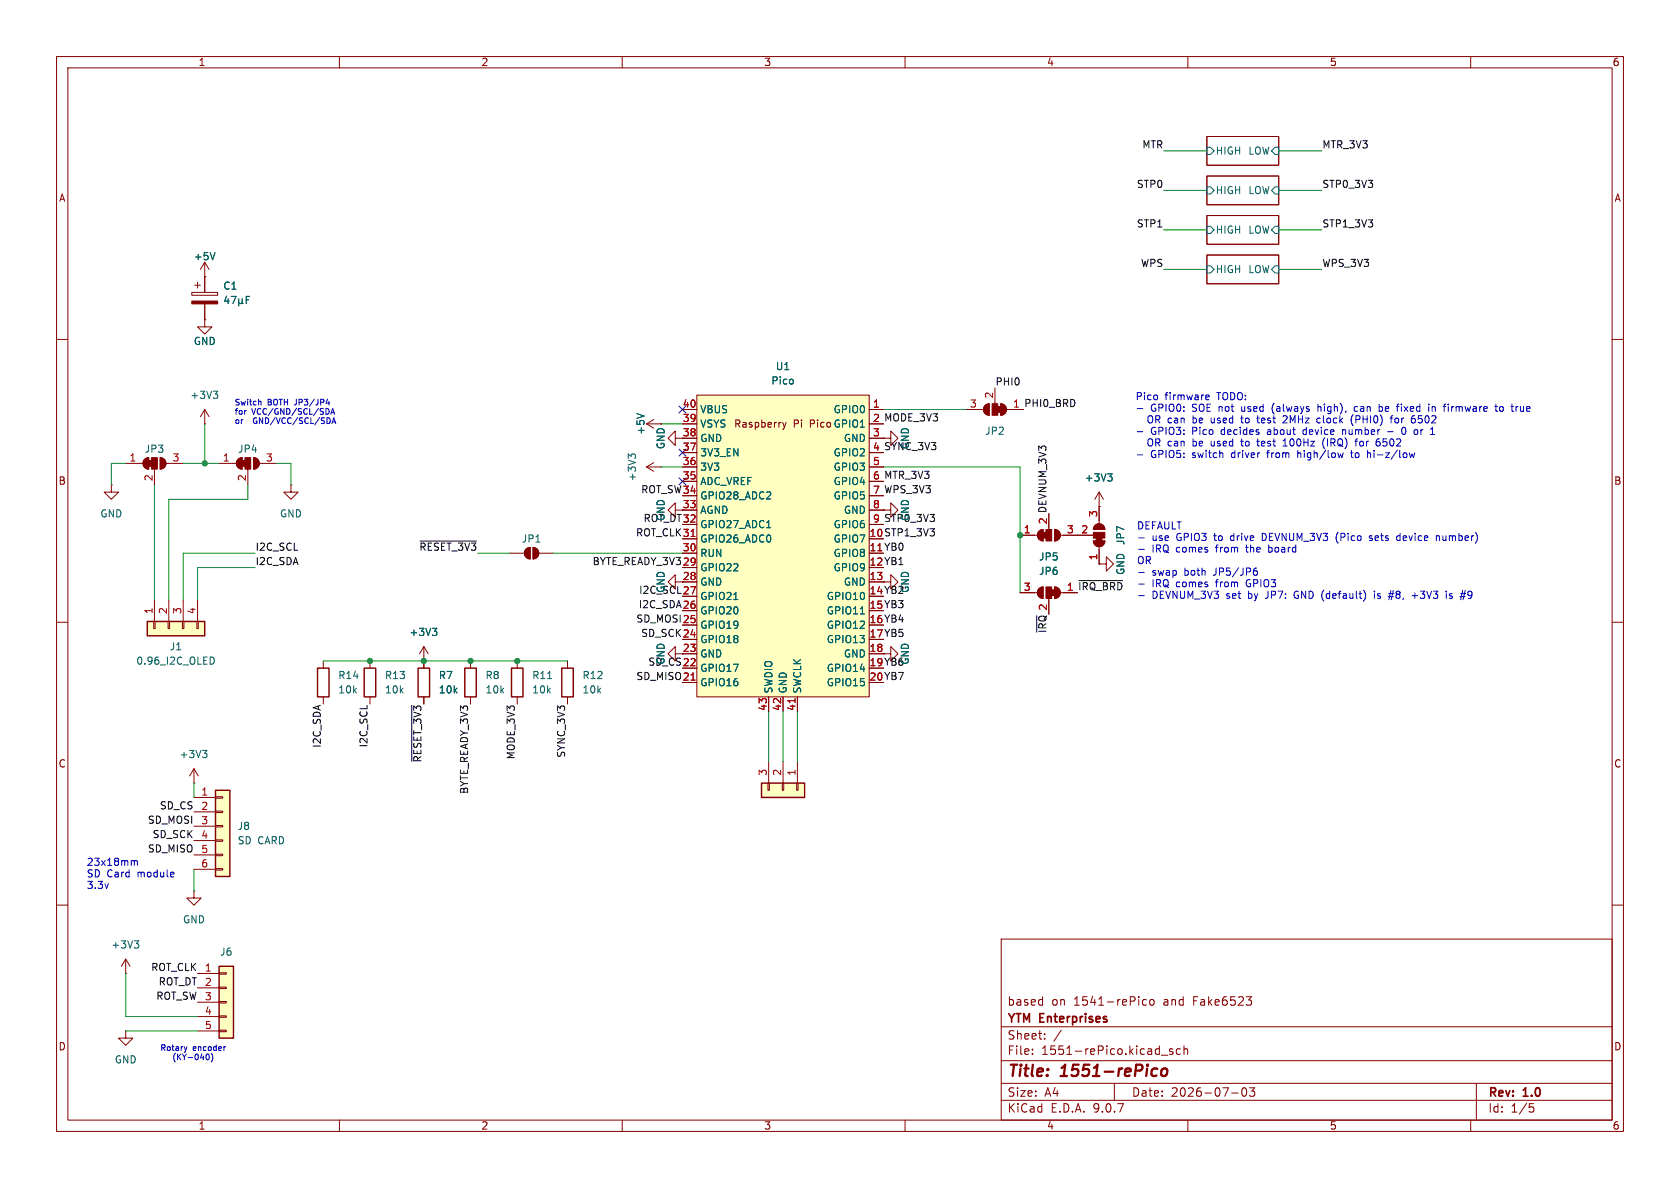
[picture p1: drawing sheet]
<svg xmlns="http://www.w3.org/2000/svg" width="297mm" height="210mm" viewBox="0 0 297 210" stroke-linecap="round" stroke-linejoin="round" font-family="sans-serif">
<defs><g id="words">
<g font-size="2.8" fill="#840000">
<text x="178" y="190.9">Title:</text>
<text x="187.7" y="190.9">1551-rePico</text>
</g>
<g font-size="2.1" fill="#840000">
<text x="178" y="178">based</text>
<text x="185.9" y="178">on</text>
<text x="189.9" y="178">1541-rePico</text>
<text x="205.8" y="178">and</text>
<text x="211.2" y="178">Fake6523</text>
<text x="178" y="184">Sheet:</text>
<text x="178" y="181.2">YTM</text>
<text x="183.9" y="181.2">Enterprises</text>
<text x="178" y="186.7">File:</text>
<text x="184.1" y="186.7">1551-rePico.kicad_sch</text>
<text x="178" y="196.9">KiCad</text>
<text x="178" y="194.1">Size:</text>
<text x="184.7" y="194.1">A4</text>
<text x="185.7" y="196.9">E.D.A.</text>
<text x="193.3" y="196.9">9.0.7</text>
<text x="200" y="194.1">Date:</text>
<text x="207" y="194.1">2026-07-03</text>
<text x="263" y="194.3">Rev:</text>
<text x="263" y="196.9">Id:</text>
<text x="267.1" y="196.9">1/5</text>
<text x="269.4" y="194.3">1.0</text>
</g>
<g font-size="1.8" fill="#840000">
<text x="35" y="11.9">1</text>
<text x="85" y="11.9">2</text>
<text x="135" y="11.9">3</text>
<text x="185" y="11.9">4</text>
<text x="235" y="11.9">5</text>
<text x="285" y="11.9">6</text>
<text x="10.3" y="35.9">A</text>
<text x="285.3" y="35.9">A</text>
<text x="129.7" y="75.8">Raspberry</text>
<text x="140.2" y="75.8">Pi</text>
<text x="143.3" y="75.8">Pico GPIO1</text>
<text x="154.2" y="74.7">2 MODE_3V3</text>
<text x="154.2" y="79.8">4 SYNC_3V3</text>
<text x="10.3" y="85.9">B</text>
<text x="120.6" y="89.9">33</text>
<text x="285.3" y="85.9">B</text>
<text x="153.6" y="95">10 STP1_3V3</text>
<text x="185.2" y="92.8" transform="rotate(-90 185.2 92.8)">2 DEVNUM_3V3</text>
<text x="153.6" y="100.1">12 YB1</text>
<text x="120.6" y="102.6">28</text>
<text x="153.6" y="105.2">14 YB2</text>
<text x="153.6" y="107.7">15 YB3</text>
<text x="153.6" y="110.2">16 YB4</text>
<text x="153.6" y="112.8">17 YB5</text>
<text x="120.6" y="115.3">23</text>
<text x="153.6" y="117.9">19 YB6</text>
<text x="153.6" y="120.4">20 YB7</text>
<text x="10.3" y="135.9">C</text>
<text x="74.6" y="134.9" transform="rotate(-90 74.6 134.9)">~{RESET_3V3}</text>
<text x="285.3" y="135.9">C</text>
<text x="10.3" y="185.9">D</text>
<text x="285.3" y="185.9">D</text>
<text x="35" y="199.9">1</text>
<text x="85" y="199.9">2</text>
<text x="135" y="199.9">3</text>
<text x="185" y="199.9">4</text>
<text x="235" y="199.9">5</text>
<text x="285" y="199.9">6</text>
</g>
<g font-size="1.8" fill="#0f0f0f">
<text x="201.8" y="26.3">MTR</text>
<text x="233.7" y="26.3">MTR_3V3</text>
<text x="200.9" y="33.3">STP0</text>
<text x="233.7" y="33.3">STP0_3V3</text>
<text x="200.9" y="40.3">STP1</text>
<text x="233.7" y="40.3">STP1_3V3</text>
<text x="201.6" y="47.3">WPS</text>
<text x="233.7" y="47.3">WPS_3V3</text>
<text x="175.9" y="68.2">PHI0</text>
<text x="179" y="72.1">1 PHI0_BRD</text>
<text x="113.3" y="87.3">ROT_SW34</text>
<text x="154.2" y="84.8">6 MTR_3V3</text>
<text x="154.2" y="87.4">7 WPS_3V3</text>
<text x="112.3" y="94.9">ROT_CLK31</text>
<text x="113.7" y="92.4">ROT_DT32</text>
<text x="154.2" y="92.5">9 STP0_3V3</text>
<text x="45.1" y="100">I2C_SDA</text>
<text x="45.1" y="97.4">I2C_SCL</text>
<text x="74" y="97.4">~{RESET_3V3}</text>
<text x="104.7" y="100">BYTE_READY_3V329</text>
<text x="112.8" y="107.6">I2C_SDA 26</text>
<text x="112.9" y="105.1">I2C_SCL 27</text>
<text x="188.5" y="104.5">1 ~{IRQ_BRD}</text>
<text x="112.4" y="110.1">SD_MOSI25</text>
<text x="113.3" y="112.7">SD_SCK24</text>
<text x="185.1" y="112" transform="rotate(-90 185.1 112)">~{IRQ}</text>
<text x="114.5" y="117.8">SD_CS22</text>
<text x="112.4" y="120.3">SD_MISO21</text>
<text x="56.8" y="132.3" transform="rotate(-90 56.8 132.3)">I2C_SDA</text>
<text x="65.1" y="132.2" transform="rotate(-90 65.1 132.2)">I2C_SCL</text>
<text x="91.1" y="134.3" transform="rotate(-90 91.1 134.3)">MODE_3V3</text>
<text x="100" y="134" transform="rotate(-90 100 134)">SYNC_3V3</text>
<text x="28.2" y="143.2">SD_CS</text>
<text x="82.8" y="140.4" transform="rotate(-90 82.8 140.4)">BYTE_READY_3V3</text>
<text x="26" y="145.7">SD_MOSI</text>
<text x="26.9" y="148.2">SD_SCK</text>
<text x="26" y="150.8">SD_MISO</text>
<text x="26.6" y="171.7">ROT_CLK</text>
<text x="27.5" y="176.8">ROT_SW 3</text>
<text x="27.9" y="174.3">ROT_DT 2</text>
</g>
<g font-size="1.8" fill="#006464">
<text x="214.8" y="27.5">HIGH</text>
<text x="220.6" y="27.5">LOW</text>
<text x="214.8" y="34.5">HIGH</text>
<text x="220.6" y="34.5">LOW</text>
<text x="214.8" y="41.5">HIGH</text>
<text x="220.6" y="41.5">LOW</text>
<text x="34.2" y="46.2">+5V</text>
<text x="39.4" y="51.4">C1</text>
<text x="214.8" y="48.5">HIGH</text>
<text x="220.6" y="48.5">LOW</text>
<text x="34.2" y="61.2">GND</text>
<text x="137.1" y="65.6">U1</text>
<text x="33.6" y="70.7">+3V3</text>
<text x="136.3" y="68.2">Pico</text>
<text x="114.1" y="77" transform="rotate(-90 114.1 77)">+5V</text>
<text x="123.7" y="73.3">VBUS</text>
<text x="123.7" y="75.8">VSYS</text>
<text x="147.3" y="73.3">GPIO0</text>
<text x="147.3" y="75.8">GPIO1</text>
<text x="174.1" y="77.1">JP2</text>
<text x="25.5" y="80.2">JP3</text>
<text x="42" y="80.2">JP4</text>
<text x="117.7" y="79.5" transform="rotate(-90 117.7 79.5)">GND</text>
<text x="123.7" y="78.3">GND</text>
<text x="123.7" y="80.9">3V3_EN</text>
<text x="123.7" y="83.4">3V3</text>
<text x="147.3" y="80.9">GPIO2</text>
<text x="147.3" y="83.4">GPIO3</text>
<text x="149.1" y="78.3">GND</text>
<text x="160.9" y="79.5" transform="rotate(-90 160.9 79.5)">GND</text>
<text x="112.6" y="85.2" transform="rotate(-90 112.6 85.2)">+3V3</text>
<text x="123.7" y="86">ADC_VREF</text>
<text x="123.7" y="88.5">GPIO28_ADC2</text>
<text x="147.3" y="86">GPIO4</text>
<text x="147.3" y="88.5">GPIO5</text>
<text x="191.7" y="85.3">+3V3</text>
<text x="17.6" y="91.7">GND</text>
<text x="49.4" y="91.7">GND</text>
<text x="117.7" y="92.2" transform="rotate(-90 117.7 92.2)">GND</text>
<text x="123.7" y="91">AGND</text>
<text x="123.7" y="93.6">GPIO27_ADC1</text>
<text x="147.3" y="93.6">GPIO6</text>
<text x="149.1" y="91">GND</text>
<text x="160.9" y="92.2" transform="rotate(-90 160.9 92.2)">GND</text>
<text x="92.2" y="96.1">JP1</text>
<text x="123.7" y="96.1">GPIO26_ADC0</text>
<text x="123.7" y="98.7">RUN</text>
<text x="123.7" y="101.2">GPIO22</text>
<text x="147.3" y="96.1">GPIO7</text>
<text x="147.3" y="98.7">GPIO8</text>
<text x="147.3" y="101.2">GPIO9</text>
<text x="183.6" y="101.8">JP6</text>
<text x="183.6" y="99.3">JP5</text>
<text x="199" y="96.4" transform="rotate(-90 199 96.4)">JP7</text>
<text x="199" y="101.7" transform="rotate(-90 199 101.7)">GND</text>
<text x="117.7" y="104.9" transform="rotate(-90 117.7 104.9)">GND</text>
<text x="123.7" y="103.7">GND</text>
<text x="123.7" y="106.3">GPIO21</text>
<text x="146.1" y="106.3">GPIO10</text>
<text x="149.1" y="103.7">GND</text>
<text x="160.9" y="104.9" transform="rotate(-90 160.9 104.9)">GND</text>
<text x="72.3" y="112.6">+3V3</text>
<text x="123.7" y="108.8">GPIO20</text>
<text x="123.7" y="111.4">GPIO19</text>
<text x="123.7" y="113.9">GPIO18</text>
<text x="146.1" y="108.8">GPIO11</text>
<text x="146.1" y="111.4">GPIO12</text>
<text x="146.1" y="113.9">GPIO13</text>
<text x="24" y="117.7">0.96_I2C_OLED</text>
<text x="29.9" y="115.2">J1</text>
<text x="117.7" y="117.6" transform="rotate(-90 117.7 117.6)">GND</text>
<text x="123.7" y="116.4">GND</text>
<text x="123.7" y="119">GPIO17</text>
<text x="146.1" y="119">GPIO14</text>
<text x="149.1" y="116.4">GND</text>
<text x="160.9" y="117.6" transform="rotate(-90 160.9 117.6)">GND</text>
<text x="59.7" y="122.8">10k</text>
<text x="59.7" y="120.2">R14</text>
<text x="68" y="122.8">10k</text>
<text x="68" y="120.2">R13</text>
<text x="77.5" y="120.2">R7</text>
<text x="77.5" y="122.8">10k</text>
<text x="85.7" y="120.2">R8</text>
<text x="85.7" y="122.8">10k</text>
<text x="94" y="122.8">10k</text>
<text x="94" y="120.2">R11</text>
<text x="102.9" y="122.8">10k</text>
<text x="102.9" y="120.2">R12</text>
<text x="123.7" y="121.5">GPIO16</text>
<text x="136.8" y="122.7" transform="rotate(-90 136.8 122.7)">SWDIO</text>
<text x="139.3" y="122.7" transform="rotate(-90 139.3 122.7)">GND</text>
<text x="141.8" y="122.7" transform="rotate(-90 141.8 122.7)">SWCLK</text>
<text x="146.1" y="121.5">GPIO15</text>
<text x="31.6" y="134.2">+3V3</text>
<text x="41.9" y="146.9">J8</text>
<text x="41.9" y="149.5">SD CARD</text>
<text x="19.6" y="167.9">+3V3</text>
<text x="32.3" y="163.4">GND</text>
<text x="38.8" y="169.1">J6</text>
<text x="20.2" y="188.2">GND</text>
</g>
<g font-size="1.8" fill="#a90000">
<text x="175.6" y="70.6" transform="rotate(-90 175.6 70.6)">2</text>
<text x="120.6" y="72.1">40</text>
<text x="120.6" y="74.7">39</text>
<text x="120.6" y="77.2">38</text>
<text x="154.2" y="72.1">1</text>
<text x="154.2" y="77.2">3</text>
<text x="154.2" y="74.7">2</text>
<text x="171.4" y="72.1">3</text>
<text x="22.8" y="81.7">1</text>
<text x="30.4" y="81.7">3</text>
<text x="39.3" y="81.7">1</text>
<text x="46.9" y="81.7">3</text>
<text x="120.6" y="79.8">37</text>
<text x="120.6" y="82.3">36</text>
<text x="154.2" y="82.3">5</text>
<text x="154.2" y="79.8">4</text>
<text x="27.1" y="85.2" transform="rotate(-90 27.1 85.2)">2</text>
<text x="43.6" y="85.2" transform="rotate(-90 43.6 85.2)">2</text>
<text x="120.6" y="84.8">35</text>
<text x="120.6" y="87.4">34</text>
<text x="154.2" y="89.9">8</text>
<text x="154.2" y="84.8">6</text>
<text x="154.2" y="87.4">7</text>
<text x="120.6" y="92.5">32</text>
<text x="120.6" y="95">31</text>
<text x="153.6" y="95">10</text>
<text x="154.2" y="92.5">9</text>
<text x="180.9" y="94.4">1</text>
<text x="185.2" y="92.8" transform="rotate(-90 185.2 92.8)">2</text>
<text x="188.5" y="94.4">3</text>
<text x="191.1" y="94.4">2</text>
<text x="194.1" y="91.5" transform="rotate(-90 194.1 91.5)">3</text>
<text x="120.6" y="97.5">30</text>
<text x="120.6" y="100.1">29</text>
<text x="153.6" y="97.5">11 YB0</text>
<text x="153.6" y="97.5">11</text>
<text x="153.6" y="100.1">12</text>
<text x="194.1" y="99.1" transform="rotate(-90 194.1 99.1)">1</text>
<text x="120.6" y="105.2">27</text>
<text x="120.6" y="107.7">26</text>
<text x="153.6" y="102.6">13</text>
<text x="153.6" y="105.2">14</text>
<text x="153.6" y="107.7">15</text>
<text x="180.9" y="104.5">3</text>
<text x="188.5" y="104.5">1</text>
<text x="27.1" y="108.7" transform="rotate(-90 27.1 108.7)">1</text>
<text x="29.6" y="108.7" transform="rotate(-90 29.6 108.7)">2</text>
<text x="32.1" y="108.7" transform="rotate(-90 32.1 108.7)">3</text>
<text x="34.7" y="108.7" transform="rotate(-90 34.7 108.7)">4</text>
<text x="120.6" y="110.2">25</text>
<text x="120.6" y="112.8">24</text>
<text x="153.6" y="110.2">16</text>
<text x="153.6" y="112.8">17</text>
<text x="185.2" y="108" transform="rotate(-90 185.2 108)">2</text>
<text x="120.6" y="117.9">22</text>
<text x="153.6" y="115.3">18</text>
<text x="153.6" y="117.9">19</text>
<text x="120.6" y="120.4">21</text>
<text x="135.6" y="125.8" transform="rotate(-90 135.6 125.8)">43</text>
<text x="138.2" y="125.8" transform="rotate(-90 138.2 125.8)">42</text>
<text x="140.7" y="125.8" transform="rotate(-90 140.7 125.8)">41</text>
<text x="153.6" y="120.4">20</text>
<text x="135.6" y="137.2" transform="rotate(-90 135.6 137.2)">3</text>
<text x="138.2" y="137.2" transform="rotate(-90 138.2 137.2)">2</text>
<text x="140.7" y="137.2" transform="rotate(-90 140.7 137.2)">1</text>
<text x="35.5" y="140.7">1</text>
<text x="35.5" y="143.3">2</text>
<text x="35.5" y="145.8">3</text>
<text x="35.5" y="148.3">4</text>
<text x="35.5" y="150.9">5</text>
<text x="35.5" y="153.4">6</text>
<text x="36.1" y="171.8">1</text>
<text x="36.1" y="179.5">4</text>
<text x="36.1" y="182">5</text>
</g>
<g font-size="1.8" fill="#0000c2">
<text x="200.7" y="71.1">Pico</text>
<text x="205.9" y="71.1">firmware</text>
<text x="215.3" y="71.1">TODO:</text>
<text x="203" y="75.2">OR can</text>
<text x="203.4" y="73.1">GPIO0:</text>
<text x="203.4" y="77.2">GPIO3:</text>
<text x="210.9" y="73.1">SOE not</text>
<text x="210.9" y="77.2">Pico</text>
<text x="211.3" y="75.2">be</text>
<text x="214.7" y="75.2">used</text>
<text x="216.1" y="77.2">decides</text>
<text x="219.9" y="73.1">used</text>
<text x="220.3" y="75.2">to</text>
<text x="223.4" y="75.2">test</text>
<text x="224.5" y="77.2">about</text>
<text x="225.5" y="73.1">(always</text>
<text x="228.1" y="75.2">2MHz</text>
<text x="231" y="77.2">device</text>
<text x="233.8" y="73.1">high),</text>
<text x="234.3" y="75.2">clock</text>
<text x="238.2" y="77.2">number</text>
<text x="240.5" y="73.1">can</text>
<text x="240.5" y="75.2">(PHI0)</text>
<text x="245" y="73.1">be</text>
<text x="247.8" y="75.2">for</text>
<text x="248.5" y="73.1">fixed</text>
<text x="249.1" y="77.2">0</text>
<text x="251.5" y="77.2">or</text>
<text x="251.6" y="75.2">6502</text>
<text x="254.2" y="73.1">in</text>
<text x="257.1" y="73.1">firmware</text>
<text x="266.5" y="73.1">to</text>
<text x="269.5" y="73.1">true</text>
<text x="203" y="79.3">OR can</text>
<text x="203.4" y="81.3">GPIO5:</text>
<text x="210.9" y="81.3">switch</text>
<text x="211.3" y="79.3">be</text>
<text x="214.7" y="79.3">used</text>
<text x="218" y="81.3">driver</text>
<text x="220.3" y="79.3">to</text>
<text x="223.4" y="79.3">test</text>
<text x="224.5" y="81.3">from</text>
<text x="228.1" y="79.3">100Hz</text>
<text x="230" y="81.3">high/low</text>
<text x="235.3" y="79.3">(IRQ)</text>
<text x="239.7" y="81.3">to</text>
<text x="241.3" y="79.3">for</text>
<text x="242.8" y="81.3">hi-z/low</text>
<text x="245.2" y="79.3">6502</text>
<text x="200.9" y="93.8">DEFAULT</text>
<text x="203.7" y="95.8">use</text>
<text x="208.1" y="95.8">GPIO3</text>
<text x="214.9" y="95.8">to</text>
<text x="218" y="95.8">drive</text>
<text x="223.8" y="95.8">DEVNUM_3V3</text>
<text x="237" y="95.8">(Pico</text>
<text x="243.2" y="95.8">sets</text>
<text x="248.2" y="95.8">device</text>
<text x="255.4" y="95.8">number)</text>
<text x="200.9" y="99.9">OR</text>
<text x="203.7" y="97.9">IRQ comes</text>
<text x="203.7" y="102">swap</text>
<text x="209.5" y="102">both</text>
<text x="214.8" y="102">JP5/JP6</text>
<text x="215.3" y="97.9">from</text>
<text x="220.8" y="97.9">the</text>
<text x="224.9" y="97.9">board</text>
<text x="203.7" y="104">IRQ comes</text>
<text x="203.7" y="106.1">DEVNUM_3V3</text>
<text x="215.3" y="104">from</text>
<text x="216.9" y="106.1">set</text>
<text x="220.8" y="104">GPIO3</text>
<text x="220.9" y="106.1">by</text>
<text x="224.2" y="106.1">JP7:</text>
<text x="229.4" y="106.1">GND (default)</text>
<text x="244" y="106.1">is</text>
<text x="246.8" y="106.1">#8,</text>
<text x="251.1" y="106.1">+3V3</text>
<text x="257.3" y="106.1">is</text>
<text x="260.1" y="106.1">#9</text>
<text x="15.2" y="153.1">23x18mm</text>
<text x="15.2" y="155.2">SD Card</text>
<text x="24.4" y="155.2">module</text>
<text x="15.2" y="157.2">3.3v</text>
</g>
<g font-size="1.4" fill="#0000c2">
<text x="41.4" y="71.9">Switch</text>
<text x="47.3" y="71.9">BOTH</text>
<text x="52.3" y="71.9">JP3/JP4</text>
<text x="41.4" y="73.5">for</text>
<text x="41.4" y="75.1">or</text>
<text x="44.6" y="73.5">VCC/GND/SCL/SDA</text>
<text x="45" y="75.1">GND/VCC/SCL/SDA</text>
<text x="28.2" y="186">Rotary</text>
<text x="34.1" y="186">encoder</text>
<text x="30.3" y="187.6">(KY-040)</text>
</g>
</g></defs>
<g fill="none" stroke="#840000" stroke-width=".18">
<path d="M10 10h277v190h-277zM12 12h273v186h-273zM60 10v2M110 10v2M160 10v2M210 10v2M260 10v2M213.4 38.1h12.7v5.1h-12.7zM213.4 31.1h12.7v5.1h-12.7zM213.4 24.1h12.7v5.1h-12.7zM213.4 45.1h12.7v5.1h-12.7zM10 60h2"/>
<path d="M285 60h2M10 110h2M285 110h2M10 160h2M177 166h108v32h-108zM184.2 176.7l.1 .1M184.3 176.2v1.5M184.3 177.6l-.1 .1M202.7 176.8l-.5-.1-.2 .3v.4l.1 .2h.6M203.3 176.8l.2-.1 .5 .1v.6l-.1 .2-.4 .1-.2-.1zM220.3 176.2h.9l-.5 .6M221.1 176.8l.1 .3-.1 .5"/>
<path d="M285 160h2M60 198v2M110 198v2M160 198v2M177 194.5h108M177 191.5h108M177 187.5h108M177 181.5h108M182.5 186.3v.1M182.5 185.5v.1M184.7 183.6v.1M184.7 182.8v.1"/>
<path d="M187.6 182.1l-1.3 2M197 191.5v3M205.3 186.5h1.2M207.3 185.5l-.3-.1-.3 .2 .1 .2 .5 .2v.3h-.6M208.7 185.5l-.5-.1-.2 .3v.4l.1 .2h.6M209.3 185.5l.2-.1 .4 .1 .1 .9M209.3 184.9v1.5M210 198v2M217.7 193.2h1.2M219.7 192.4l.2-.1a.81 .81 0 0 1 .6 .6 .81 .81 0 0 1-.3 .8l-.2 .1a.81 .81 0 0 1-.3-1.4zM220.9 192.3h.9l-.5 .6 .4 .1v.7l-.2 .1h-.4l-.2-.1M260 198v2"/>
<path d="M261 191.5v6.5M270.4 195.1h.7M270.5 195.7h.4l.3 .3-.2 .5-.5 .1"/>
</g>
<path d="M204 188.9l.6 .1M204.5 190.1l-.6 .1M205.4 189.1a.52 .52 0 0 1 .6-.2 .52 .52 0 0 1 .4 .4l-.1 .5a.55 .55 0 0 1-.5 .4 .55 .55 0 0 1-.5-.4z" fill="none" stroke="#840000" stroke-width=".4"/>
<path d="M213.4 33h.6l.6 .7-.6 .6h-.6zM213.4 26h.6l.6 .7-.6 .6h-.6zM225.4 33h.7v1.3h-.7l-.6-.6zM225.4 26h.7v1.3h-.7l-.6-.6zM213.4 47h.6l.6 .6-.6 .7h-.6zM213.4 40h.6l.6 .6-.6 .7h-.6zM225.4 47h.7v1.3h-.7l-.6-.7zM225.4 40h.7v1.3h-.7l-.6-.7z" fill="none" stroke="#006464" stroke-width=".18"/>
<path d="M134.6 138.4h7.6v2.6h-7.6z" fill="#ffffc2"/>
<path d="M134.6 138.4h7.6v2.6h-7.6z" fill="none" stroke="#840000" stroke-width=".25"/>
<g fill="none" stroke="#840000" stroke-width=".18">
<path d="M90.2 97.8h2.5M93 97.1l.7-.3v2a1.02 1.02 0 0 1-.9-.6 1.02 1.02 0 0 1 .2-1.1zM94.2 96.8a1.02 1.02 0 0 1 1 1 1.02 1.02 0 0 1-1 1zM95.2 97.8h2.6M34.3 138.4h.1M34.3 135.9l-.8 1.3M34.3 135.9l.8 1.3M34.3 135.9v2.5M135.8 138.4h.2v1.3h-.2zM135.9 134.6v3.8M138.3 138.4h.3v1.3h-.3zM138.4 134.6v3.8"/>
<path d="M140.8 138.4h.3v1.3h-.3zM141 134.6v3.8"/>
</g>
<g fill="#840000" stroke="#840000" stroke-width=".18">
<path d="M93 97.1l.7-.3v2a1.02 1.02 0 0 1-.9-.6 1.02 1.02 0 0 1 .2-1.1z"/>
<path d="M94.2 96.8a1.02 1.02 0 0 1 1 1 1.02 1.02 0 0 1-1 1z"/>
</g>
<path d="M35.8 132.7h.8l-.4 .4M36.3 133.1l.3 .3v.3l-.3 .2" fill="none" stroke="#006464" stroke-width=".18"/>
<path d="M38.1 139.7h2.5v15.2h-2.5z" fill="#ffffc2"/>
<path d="M56.1 118.1h2.1v5.1h-2.1zM64.4 118.1h2v5.1h-2zM38.1 139.7h2.5v15.2h-2.5z" fill="none" stroke="#840000" stroke-width=".25"/>
<g fill="none" stroke="#840000" stroke-width=".18">
<path d="M190.5 94.6h2.8M193.3 95.6h2a1.02 1.02 0 0 1-1 1 1.02 1.02 0 0 1-1-1zM193.6 92.9a1.02 1.02 0 0 1 1.1-.2 1.02 1.02 0 0 1 .6 .9h-2zM194.3 99.7h1.3v-1.3l1.2 1.3-1.2 1.3v-1.3M194.3 99.7h.1M194.3 89.5h.1M194.3 87v5.6M194.3 96.6v3.1M194.3 87l.8 1.3M194.3 87l-.8 1.3M57.1 116.8v1.3M65.4 116.8v1.3"/>
<path d="M57.1 123.2v1.3M65.4 123.2v1.3M34.3 157.5v1.3h1.3l-1.3 1.2-1.3-1.2h1.3M34.3 157.5h.1M34.3 141h3.8M34.3 143.5h3.8M34.3 146.1h3.8M34.3 148.6h3.8M34.3 151.1h3.8M34.3 153.7h3.8M38.1 140.8h1.3v.3h-1.3zM38.1 143.4h1.3v.2h-1.3z"/>
<path d="M38.1 145.9h1.3v.3h-1.3zM38.1 148.5h1.3v.2h-1.3zM38.1 151h1.3v.3h-1.3zM38.1 153.5h1.3v.3h-1.3zM22.2 172.1h.1M22.2 169.5l.8 1.3M22.2 169.5l-.7 1.3M22.2 169.5v2.6"/>
</g>
<path d="M195.8 83.8h.8l-.4 .4M196.4 84.2l.2 .3v.3l-.2 .2M23.7 166.3h.8l-.4 .5M24.3 166.8l.2 .2v.3l-.2 .3" fill="none" stroke="#006464" stroke-width=".18"/>
<g fill="#840000" stroke="#840000" stroke-width=".18">
<path d="M193.8 95.1h1v.5h-1z"/>
<path d="M193.3 95.6h2a1.02 1.02 0 0 1-1 1 1.02 1.02 0 0 1-1-1z"/>
<path d="M193.3 94.1h2v1h-2z"/>
<path d="M193.6 92.9a1.02 1.02 0 0 1 1.1-.2 1.02 1.02 0 0 1 .6 .9h-2z"/>
</g>
<path d="M38.7 170.8h2.6v12.7h-2.6z" fill="#ffffc2"/>
<path d="M38.7 170.8h2.6v12.7h-2.6z" fill="none" stroke="#840000" stroke-width=".25"/>
<g fill="none" stroke="#840000" stroke-width=".18">
<path d="M33.9 51.7h4.6v.5h-4.6zM34.4 50.4h1M34.9 49.9v1M36.2 56.5v1.3h1.3l-1.3 1.3-1.3-1.3h1.3M36.2 56.5h.1M36.2 48.9h.1M36.2 46.4v5.3M36.2 53.7v2.8M36.2 46.4l-.8 1.2M36.2 46.4l.8 1.2M36.2 74.9h.1M36.2 72.4v2.5"/>
<path d="M36.2 72.4l-.8 1.3M36.2 72.4l.8 1.3M34.9 172.1h3.8M34.9 174.6h3.8M34.9 177.2h3.8M34.9 179.7h3.8M38.7 172h1.3v.2h-1.3zM38.7 174.5h1.3v.3h-1.3zM38.7 177h1.3v.3h-1.3zM38.7 179.6h1.3v.2h-1.3zM34.9 182.2h3.8M38.7 182.1h1.3v.3h-1.3z"/>
</g>
<path d="M33.9 53.2h4.6v.5h-4.6z" fill="#840000" stroke="#840000" stroke-width=".18"/>
<path d="M38 44.6l-.4 1.3M40 52.3l-.3 .9h.8M40.3 52.8v.9M40.9 52.4h.8l-.5 1.3M42.2 52.8v1.3M42.2 53.5l.2 .2h.2l.2-.2M42.8 53.5l.2 .2M42.8 52.8v.7M43.5 53h.5M44.1 52.4h-.6v1.3M37.7 69.2h.8l-.4 .4M38.3 69.6l.2 .3v.3l-.2 .2" fill="none" stroke="#006464" stroke-width=".18"/>
<path d="M26 109.9h10.2v2.5h-10.2z" fill="#ffffc2"/>
<path d="M26 109.9h10.2v2.5h-10.2z" fill="none" stroke="#840000" stroke-width=".25"/>
<g fill="none" stroke="#840000" stroke-width=".18">
<path d="M156.2 77.5h1.3v-1.3l1.2 1.3-1.2 1.2v-1.2M156.2 77.5h.1M170.8 72.4h3.1M174.2 71.7l.7-.3v2a1.02 1.02 0 0 1-1-.6 1.02 1.02 0 0 1 .3-1.1zM175.9 68.6v2.8M176.9 71.4a1.02 1.02 0 0 1 1 1 1.02 1.02 0 0 1-1 1zM177.9 72.4h3.1M19.7 85.7v1.3h1.3l-1.3 1.3-1.3-1.3h1.3M19.7 85.7h.1M22.2 81.9h3.1M25.6 81.2l.7-.3v2a1.02 1.02 0 0 1-.9-.6 1.02 1.02 0 0 1 .2-1.1zM27.3 82.9v2.8"/>
<path d="M28.3 80.9a1.02 1.02 0 0 1 1 1 1.02 1.02 0 0 1-1 1zM29.3 81.9h3.1M38.7 81.9h3.1M42.1 81.2l.7-.3v2a1.02 1.02 0 0 1-.9-.6 1.02 1.02 0 0 1 .2-1.1zM43.8 82.9v2.8M44.8 80.9a1.02 1.02 0 0 1 1 1 1.02 1.02 0 0 1-1 1zM45.8 81.9h3.1M51.4 85.7v1.3h1.3l-1.3 1.3-1.2-1.3h1.2M51.4 85.7h.1M119.4 90.2v-1.3l-1.3 1.3 1.3 1.2v-1.2h1.2M156.2 90.2h1.3v-1.3l1.2 1.3-1.2 1.2v-1.2M156.2 90.2h.1"/>
<path d="M180.3 94.6h3.1M183.7 93.9l.7-.3v2a1.01 1.01 0 0 1-.9-.6 1.01 1.01 0 0 1 .2-1.1zM185.4 93.3v.3M186.4 93.6a1.02 1.02 0 0 1 1.1 1 1.02 1.02 0 0 1-1.1 1zM187.5 94.6h3M27.2 109.9h.2v1.2h-.2zM27.3 106v3.9M29.7 109.9h.3v1.2h-.3zM29.8 106v3.9M32.3 109.9h.2v1.2h-.2zM32.4 106v3.9M34.8 109.9h.3v1.2h-.3z"/>
<path d="M34.9 106v3.9M74.9 116.8h.1M74.9 114.3l-.7 1.3M74.9 114.3l.8 1.3M74.9 114.3v2.5M119.4 102.9v-1.3l-1.3 1.3 1.3 1.2v-1.2h1.2M119.4 115.6v-1.3l-1.3 1.3 1.3 1.2v-1.2h1.2M156.2 102.9h1.3v-1.3l1.2 1.3-1.2 1.2v-1.2M156.2 102.9h.1M156.2 115.6h1.3v-1.3l1.2 1.3-1.2 1.2v-1.2M156.2 115.6h.1M180.3 104.8h3.1"/>
<path d="M184.4 105.8a1.01 1.01 0 0 1-1-1 1.01 1.01 0 0 1 1-1v2M185.4 105.8v2.8M186.4 103.7a1.02 1.02 0 0 1 1.1 1.1 1.02 1.02 0 0 1-1.1 1v-2M187.5 104.8h3"/>
</g>
<path d="M37.5 116.1a.68 .68 0 0 1 .4 .7 .68 .68 0 0 1-.4 .6M76.4 111.1h.8l-.4 .5M77 111.6l.2 .2v.3l-.2 .2" fill="none" stroke="#006464" stroke-width=".18"/>
<g fill="#840000" stroke="#840000" stroke-width=".18">
<path d="M42.8 81.4h.5v1h-.5z"/>
<path d="M42.1 81.2l.7-.3v2a1.02 1.02 0 0 1-.9-.6 1.02 1.02 0 0 1 .2-1.1z"/>
<path d="M43.3 80.9h1v2h-1z"/>
<path d="M44.8 80.9a1.02 1.02 0 0 1 1 1 1.02 1.02 0 0 1-1 1z"/>
<path d="M26.3 81.4h.5v1h-.5z"/>
<path d="M25.6 81.2l.7-.3v2a1.02 1.02 0 0 1-.9-.6 1.02 1.02 0 0 1 .2-1.1z"/>
<path d="M26.8 80.9h1v2h-1z"/>
<path d="M28.3 80.9a1.02 1.02 0 0 1 1 1 1.02 1.02 0 0 1-1 1z"/>
<path d="M184.4 94.1h.5v1h-.5z"/>
<path d="M183.7 93.9l.7-.3v2a1.01 1.01 0 0 1-.9-.6 1.01 1.01 0 0 1 .2-1.1z"/>
<path d="M184.9 93.6h1v2h-1z"/>
<path d="M186.4 93.6a1.02 1.02 0 0 1 1.1 1 1.02 1.02 0 0 1-1.1 1z"/>
<path d="M185.9 104.3h.5v1h-.5z"/>
<path d="M186.4 103.7a1.02 1.02 0 0 1 1.1 1.1 1.02 1.02 0 0 1-1.1 1z"/>
<path d="M184.9 103.8h1v2h-1z"/>
<path d="M183.7 104.1l.7-.3v2a1.01 1.01 0 0 1-.9-.6 1.01 1.01 0 0 1 .2-1.1z"/>
<path d="M176.4 71.9h.5v1h-.5z"/>
<path d="M176.9 71.4a1.02 1.02 0 0 1 1 1 1.02 1.02 0 0 1-1 1z"/>
<path d="M175.4 71.4h1v2h-1z"/>
<path d="M174.2 71.7l.7-.3v2a1.02 1.02 0 0 1-1-.6 1.02 1.02 0 0 1 .3-1.1z"/>
</g>
<path d="M123.2 69.9h30.5v53.3h-30.5z" fill="#ffffc2"/>
<g fill="none" stroke="#840000" stroke-width=".18">
<path d="M36.2 48.9h.1M36.2 56.5h.1M36.2 48.9v2.8M36.2 53.7v2.8M114.3 74.9h2.5M114.3 74.9l1.3 .8M115.6 74.2l-1.3 .7M116.8 74.9h.1M119.4 77.5v-1.3l-1.3 1.3 1.3 1.2v-1.2h3.8M120.6 72.4h2.6M120.6 74.9h2.6M123.2 69.9h30.5v53.3h-30.5z"/>
<path d="M138.4 74.7l.3 .8M138.7 75.5l-.3 .4M139 74.7l-.3 .8M153.7 72.4h2.5M153.7 77.5h2.5M156.2 77.5h.1M114.3 82.6h2.5M114.3 82.6l1.3 .7M115.6 81.8l-1.3 .8M116.8 82.6h.1M120.6 82.6h2.6M120.6 85.1h2.6"/>
<path d="M120.6 87.6h2.6M120.6 90.2h2.6M120.6 92.7h2.6M120.6 80h2.6M120.6 95.3h2.6M120.6 97.8h2.6M153.7 82.6h2.5M153.7 85.1h2.5M153.7 87.6h2.5M153.7 90.2h2.5M153.7 92.7h2.5M156.2 90.2h.1"/>
<path d="M180.3 94.6h2.6M188 94.6h5M194.3 89.5h.1M194.3 99.7h.1M194.3 89.5v2.6M194.3 97.2v2.5M74.9 116.8h.1M74.9 116.8v1.3M83.2 116.8v1.3M91.4 116.8v1.3M100.3 116.8v1.3M120.6 102.9h2.6"/>
<path d="M120.6 115.6h2.6M120.6 100.3h2.6M120.6 105.4h2.6M120.6 108h2.6M120.6 110.5h2.6M120.6 113h2.6M120.6 118.1h2.6M153.7 102.9h2.5M153.7 115.6h2.5M156.2 115.6h.1M156.2 102.9h.1M180.3 104.8h2.6"/>
<path d="M185.4 106v2.6M188 104.8h2.5M83.2 123.2v1.3M91.4 123.2v1.3M100.3 123.2v1.3M120.6 120.7h2.6M135.9 123.2v2.5M138.4 123.2v2.5M141 123.2v2.5M22.2 182.2v1.3h-1.2l1.2 1.3 1.3-1.3h-1.3M22.2 182.2h.1"/>
</g>
<g fill="none" stroke="#006464" stroke-width=".18">
<path d="M38 44.6l-.4 1.3M40 52.3l-.3 .9h.8M40.3 52.8v.9M40.9 52.4h.8l-.5 1.3M42.2 52.8v1.3M42.2 53.5l.2 .2h.2l.2-.2M42.8 53.5l.2 .2M42.8 52.8v.7M43.5 53h.5M44.1 52.4h-.6v1.3M112.6 73.1l1.3 .4M111.6 80.7l-.5-.4v.7"/>
<path d="M111.6 80.5l.2-.2h.3l.2 .2M135.5 93.3h.8M195.8 83.8h.8l-.4 .4M196.4 84.2l.2 .3v.3l-.2 .2M76.4 111.1h.8l-.4 .5M77 111.6l.2 .2v.3l-.2 .2M96.8 120h.7M129.7 106h.8M152.1 108.5h.7"/>
</g>
<path d="M122.2 94.8h.7M122.2 120.2h.7M140.6 123.5v.7" fill="none" stroke="#a90000" stroke-width=".18"/>
<path d="M73.9 118.1h2v5.1h-2zM82.2 118.1h2v5.1h-2zM90.4 118.1h2.1v5.1h-2.1zM99.3 118.1h2v5.1h-2z" fill="none" stroke="#840000" stroke-width=".25"/>
<path d="M74.3 95.7h9.9M183.3 108.8v3M190.7 102.6h7.8M72.8 124.7v10" fill="none" stroke="#0f0f0f" stroke-width=".18"/>
<g fill="none" stroke="#009600" stroke-width=".18">
<path d="M205.7 33.7h7.7M205.7 26.7h7.7M226.1 33.7h7.6M226.1 26.7h7.6M205.7 40.6h7.7M205.7 47.6h7.7M226.1 40.6h7.6M226.1 47.6h7.6M36.2 74.9v7M116.8 74.9h3.8M156.2 72.4h14.6M22.2 81.9h-2.5v3.8"/>
<path d="M27.3 85.7v20.3M32.4 81.9h6.3M43.8 85.7v2.6h-14v17.7M45.1 97.8h-12.7v8.2M48.9 81.9h2.5v3.8M84.5 97.8h5.7M97.8 97.8h22.8M116.8 82.6h3.8M156.2 82.6h24.1v22.2M45.1 100.3h-10.2v5.7M57.1 116.8h43.2M34.3 138.4v2.6"/>
<path d="M135.9 125.7v8.9M138.4 125.7v8.9M141 125.7v8.9M34.3 153.7v3.8M22.2 172.1v7.6h12.7M22.2 182.2h12.7"/>
</g>
<path d="M120 71.8l1.3 1.2M120 79.4l1.3 1.2M121.3 71.8l-1.3 1.2M121.3 79.4l-1.3 1.2M120 84.5l1.3 1.2M121.3 84.5l-1.3 1.2" fill="none" stroke="#000084" stroke-width=".18"/>
<g fill="none" stroke="#0000c2" stroke-width=".18">
<path d="M45.9 70.9l.2 .2v.5M57.7 71.3h.6M58 72.3l.2 .4-.2 .5M58.1 70.9v.7M58.5 73.2l.3-1 .4 1M58.6 72.9h.5M58.7 74.9l.3-1 .4 1M58.8 74.6h.5M201.1 72.2h.9M201.1 76.3h.9M213.2 70.6h.5M213.2 69.9l.4-.1 .2 .3-.6 .1"/>
<path d="M214.1 73.9v.7l.2 .2M214.1 78v.7l.2 .1M219.3 73.9h.5M219.3 78h.5M219.5 73.5v1.1l.3 .2M219.5 77.6v1.1l.3 .1M222.2 73.9h.5M222.2 78h.5M222.3 74.6l.4 .2M222.3 78.7l.4 .1M225 71.6l-.1 .5 .1 .7M226.8 78.8h.8"/>
<path d="M227.1 77.8l-.3 .1M227.2 77.6v1.2M227.5 74l-.7 .8h.8M229.4 79.6v1.3M230.5 76l-.2 .2 .2 .5M233 71.4v1.3M233.1 73.9l.3 .1M233.4 71.9l-.4 .1M233.4 74.7l-.3 .1M234 77.8a1.48 1.48 0 0 0 .2 1.5M234.7 77.6v1.2M237.3 76v.8"/>
<path d="M237.7 76l-.4 .1M238.9 74.7l.3 .5M238.9 79.6v1.1l.3 .2M239.2 73.3l-.3 .6M239.7 74.2h.5M240 71.9h-.4l-.2 .2 .1 .6h.5M240.2 73.5h-.5v1.3M240.8 78l-.3 .1-.1 .1v.5l.4 .1M243.8 71.9h.4l.2 .2-.1 .6h-.5M243.8 71.4v1.3M244.5 78.7l.2 .1M245.1 77.6h-.6v.6l.2-.1"/>
<path d="M245.3 76.3h1M245.8 73.9h.4M247.2 74l-.4-.1-.2 .3 .1 .5 .3 .1 .2-.2M247.7 71.4v.2M247.7 71.9v.8M247.9 75.8l-.1 .5 .1 .4 .2 .1 .4-.2v-.8M250.6 76.1v.6M250.7 74.6l.5 .2M250.8 73.5l-.1 .6 .5-.1M253.2 72l.4-.1 .1 .1M253.2 71.9v.8M253.3 75.5v1.3"/>
<path d="M264.3 71.9h.4M264.4 72.5l.3 .2M265.2 72l.1-.1 .4 .1 .1 .5-.1 .2h-.4l-.1-.1zM268.8 71.9v.6l.2 .2M201.1 80.4h.9M201.3 95.1h1M201.3 97.1h1M223.5 94.3h-.4v1.3h.4M224.3 96.3v1.3M224.3 97.5l.1 .1M224.4 96.8h-.1M229.6 80l-.2 .2"/>
<path d="M236.6 94.1a1.46 1.46 0 0 0 0 1.9M237.5 80l-.3 .9-.2-.6M241.8 80.2l.3-.2 .2 .2M242.6 94.8l-.3-.1-.2 .2 .5 .4M242.6 95.4l-.2 .2-.3-.1M246.9 95.3l.3 .3 .3-.1M247.5 94.8l-.3-.1-.3 .2M247.5 94.3v1.3M249.1 80l.3 .9 .2-.6 .3 .6 .2-.9M253.9 94.8l.2-.1 .3 .1 .1 .8M253.9 94.7v.9M201.3 101.2h1"/>
<path d="M201.3 103.2h1M201.3 105.3h1M221.8 100.9h.3l.2 .2-.1 .5-.4 .1M221.9 100.4h.3M229 104.6l-.2 .5 .2 .6M243 104.5v.1M243 104.9v.9M245.4 105.5h.9M245.5 104.9h.9M245.9 104.4l-.4 1.6M246.3 104.4l-.4 1.6M249.6 105.3h1"/>
<path d="M250.1 104.8v1M256.7 105l-.3-.1-.2 .2 .1 .2 .4 .1v.3h-.5M259.6 104.6v.6M23.4 152.1l.3 .2M23.7 152.3l.2-.2 .3 .1 .1 .8M23.7 152.3v.7M33.1 185l-.3 .7M36.5 186.4a.49 .49 0 0 0-.1 .6 .49 .49 0 0 0 .4 .3l.2-.3-.1-.6M37.5 186.5a1.19 1.19 0 0 1-.2 1.2M39.9 185l-.2 .1"/>
</g>
<g fill="#009600" stroke="#009600" stroke-width=".18">
<circle cx="65.4" cy="116.8" r=".46"/>
<circle cx="83.2" cy="116.8" r=".46"/>
<circle cx="91.4" cy="116.8" r=".46"/>
<circle cx="180.3" cy="94.6" r=".46"/>
<circle cx="74.9" cy="116.8" r=".46"/>
<circle cx="36.2" cy="81.9" r=".46"/>
</g>
<use href="#words"/>
</svg>
